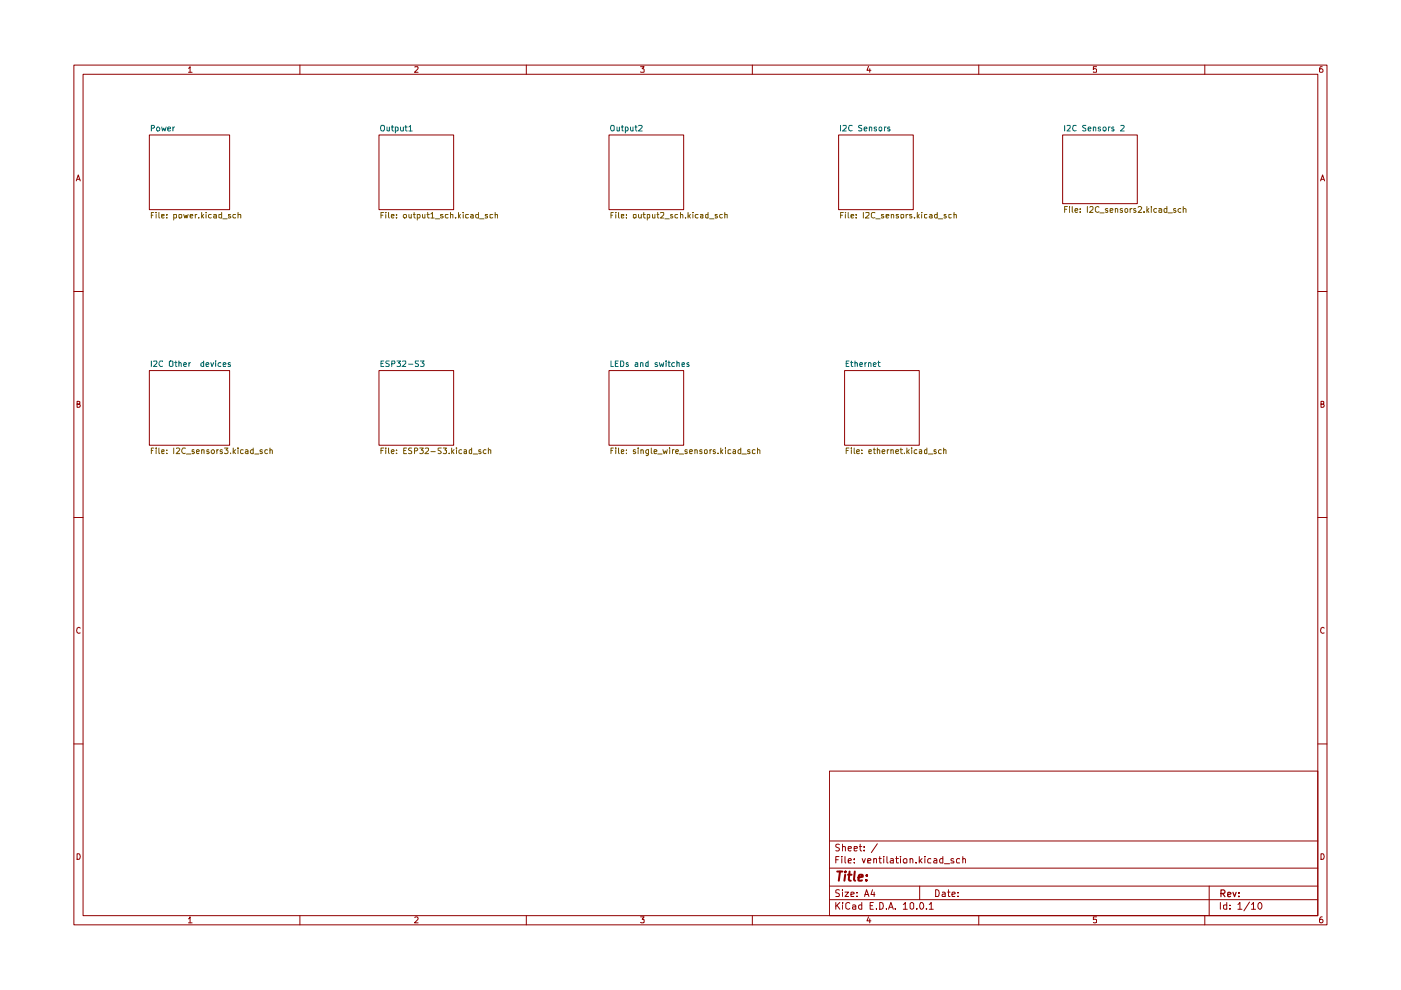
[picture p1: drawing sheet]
<svg xmlns="http://www.w3.org/2000/svg" width="297mm" height="210mm" viewBox="0 0 297 210" stroke-linecap="round" stroke-linejoin="round" font-family="sans-serif">
<g fill="none" stroke="#910000" stroke-width=".21">
<path d="M15.7 13.8h265.6v182.3h-265.6zM17.6 15.7h261.8v178.4h-261.8zM40 14.5l.3-.4v1.2M40 15.3h.7M63.6 13.8v1.9M88 14.2l.6-.1v.4l-.7 .8h.7M111.6 13.8v1.9M135.8 14.1h.8l-.5 .5 .5 .1v.5h-.8M159.5 13.8v1.9M184.1 14.1l-.3 .8h.9M184.4 14.6v.7M207.5 13.8v1.9"/>
<path d="M232.5 14.1h-.7v.6l.2-.1 .5 .1-.1 .6-.6-.1M255.4 13.8v1.9M280.3 14.1l-.4 .1a.94 .94 0 0 0 0 1.1h.4l.2-.1v-.4l-.3-.2h-.2l-.3 .2M16.2 38.4l.4-1.3 .4 1.3M16.3 38h.6M280 38.4l.4-1.3 .4 1.3M280.1 38h.6M15.7 61.8h1.9M279.4 61.8h1.9M16.3 85.7l.6-.1v-.4l-.6-.1v1.3h.5l.2-.5-.3-.2M280.1 85.7l.6-.1v-.4l-.6-.1v1.3l.6-.1 .1-.4-.3-.2M15.7 109.7h1.9"/>
<path d="M279.4 109.7h1.9M17 133.2l-.2-.2a.65 .65 0 0 0-.5 .6 .65 .65 0 0 0 .5 .7l.2-.1M280.8 133.2l-.3-.2a.65 .65 0 0 0-.5 .6 .65 .65 0 0 0 .5 .7l.3-.1M15.7 157.7h1.9M279.4 157.7h1.9M175.9 163.5h103.5v30.6h-103.5zM175.9 178.3h103.5M178 179.1l-.5-.1-.3 .2v.3l.8 .5-.3 .4-.5-.1M178.6 179.6l.6-.1v.9M178.6 179v1.4M179.8 179.9l.7-.1-.1-.3h-.5l-.1 .2 .1 .6h.5M181.1 179.9l.7-.1-.1-.3h-.6v.8h.6"/>
<path d="M182.2 179.5h.5M182.4 179v1.2l.3 .2M183.2 179.5v.2M186 178.9l-1.3 1.9M16.3 181a.66 .66 0 0 1 .7 .5 .66 .66 0 0 1-.2 .7h-.5zM40 194.8l.3-.4v1.3M40 195.7h.7M63.6 194.1v2M88 194.6l.4-.2 .2 .4-.7 .9h.7M111.6 194.1v2M135.8 194.4h.8l-.5 .5 .5 .1v.6h-.8M159.5 194.1v2"/>
<path d="M175.9 190.8h103.5M175.9 187.9h103.5M175.9 184.1h103.5M177.2 191.3v1.5M177.2 182.3h.5M177.5 191.9l.6 .9M177.9 181.6h-.7v1.4M178 188.7h-.7v.6a.53 .53 0 0 1 .5 .2 .53 .53 0 0 1 .1 .6h-.7M178.1 191.3l-.9 .9M178.5 181.6v.1M178.5 182v1M178.6 191.3v.2"/>
<path d="M178.6 188.6v.2M178.6 189.1v1M178.6 191.9v.9M179.2 189.1h.7l-.7 1h.7M179.2 181.6v1.2l.1 .2M179.8 182.5l.7-.1-.2-.4-.4 .1-.1 .7 .1 .2h.5M180.2 191.5l-.5-.2-.4 .4 .1 .9 .3 .2 .5-.2M180.4 189.7l.7-.2-.1-.3h-.6v.9h.6M180.8 191.9h.4l.2 .1v.8M181.1 182.9v.1M181.1 182.1v.2M181.4 192.2l-.6 .1v.4h.6"/>
<path d="M181.7 190v.1M181.7 189.2v.1M182.7 191.9h-.4l-.3 .2v.4l.3 .3 .4-.1M182.7 191.3v1.5M182.8 182l.3 1 .4-1M183.2 180.3v.1M183.3 190.1l.4-1.5 .5 1.5M183.4 189.7h.7M184 182.5l.7-.1-.1-.3h-.6v.9h.6M184.1 194.4l-.3 .8h.9M184.4 194.8v.9M184.5 192h.5"/>
<path d="M185 188.6l-.3 1.1h.8M185.2 191.3h-.7v1.5h.7M185.3 182.2l.1-.2 .4 .1v.9M185.3 182v1M185.3 189.1v1M185.8 192.6v.2M186.4 182h.5M186.5 191.3l.7 .2v1.1l-.3 .2h-.4zM186.5 181.6v1.2l.1 .2h.3M187.4 181.6v.1M187.4 182v1M188 192.6v.2"/>
<path d="M188 181.6v1.2l.3 .2M188.4 192.8l.5-1.5 .5 1.5M188.6 192.4h.6M188.8 182.1h.6v.9h-.6l-.1-.4 .7-.2M189.8 192.6v.2M189.9 182h.6M190.1 181.6v1.2l.1 .2h.3M190.9 181.6v.1M190.9 182v1M191.5 191.8l.4-.5v1.5M191.5 182.3a.45 .45 0 0 1 .8-.1l-.1 .8h-.5zM191.5 192.8h.9"/>
<path d="M193 191.6l.3-.3 .4 .3v.9l-.3 .3-.4-.3zM193 182.2l.1-.2 .4 .1v.9M193 182v1M194.2 182.9v.1M194.4 192.6v.2M194.9 181.6v1.4M195 187.9v2.9M195.1 182.5l.4 .5M195.2 191.4l.1-.1a.76 .76 0 0 1 .5 .8 .76 .76 0 0 1-.5 .7 .97 .97 0 0 1-.1-1.4zM195.5 182l-.6 .6M196.1 181.6v.1M196.1 182v1"/>
<path d="M196.4 192.6v.2M197 191.8l.4-.5v1.5M197 192.8h.9M197.4 182.1l-.5-.1-.2 .3 .1 .7h.6M198 182.1l.4-.1 .2 .3v.7h-.6v-.4l.6-.2M198.4 188.6a.8 .8 0 0 1 .8 .6 .8 .8 0 0 1-.3 .9h-.5zM199.8 189.2l.4-.1 .2 .2v.8h-.6l-.1-.4 .7-.2M199.9 181.6v1.4h-.5l-.2-.7 .3-.3 .4 .1M200.2 183.1h1.1M200.9 189.1h.5M201.1 188.6v1.3l.1 .2h.2M201.8 189.7l.7-.2-.1-.4h-.4l-.2 .2v.6l.1 .2h.5"/>
<path d="M202.2 182.1a.36 .36 0 0 0-.6 .2l.7 .4-.1 .3h-.6M203.1 190v.1M203.1 189.2v.1M203.5 182.1l-.5-.1-.2 .3 .1 .7h.6M204.1 182.2v-.1a.36 .36 0 0 1 .6 .2v.7M204.1 181.6v1.4M207.5 194.1v2M232.5 194.4h-.7v.6h.7v.6h-.7M255.4 194.1v2M256.4 187.9v6.2M258.7 191.3v1.5M260.1 191.9h-.7v.7l.3 .2 .4-.1"/>
<path d="M260.1 191.3v1.5M260.8 192.6v.2M260.8 191.9v.1M262.5 191.8l.4-.5v1.5M262.5 192.8h.8M264.9 191.3l-1.2 1.8M265.3 191.8l.5-.5v1.5M265.3 192.8h.9M267 191.3a.76 .76 0 0 1 .6 .8 .76 .76 0 0 1-.6 .7 .89 .89 0 0 1 0-1.5zM280.1 181a.66 .66 0 0 1 .6 .5 .66 .66 0 0 1-.2 .7h-.4zM280.3 194.4a.72 .72 0 0 0-.5 .5 .72 .72 0 0 0 .2 .8l.4-.1a.42 .42 0 0 0 0-.6 .42 .42 0 0 0-.6 0l-.1 .2"/>
</g>
<path d="M258.9 189.4h.7l.1-.5-.2-.2h-.6v1.4M259.2 189.4l.5 .7M260.3 189.7l.7-.2-.1-.2h-.6v.7h.6M261.4 189.2l.3 .9 .4-.9M262.7 190v.1M262.7 189.3v.1" fill="none" stroke="#910000" stroke-width=".25"/>
<path d="M177.5 184.8h1.1M178.1 184.8l-.3 1.9M179.2 185.5l-.2 1.2M179.3 184.8l-.2 .1 .1 .1 .1-.2-.1 .2M179.8 185.5h.8M180.1 184.8l-.1 1.7 .4 .2M181.2 184.8l-.1 1.7 .2 .2M182 186.1l.9-.2v-.4h-.6l-.2 .2-.1 .9h.8M183.7 186.6v.1M183.8 185.5v.2" fill="none" stroke="#910000" stroke-width=".42"/>
<g fill="#fff">
<path d="M31.7 78.6h17v15.8h-17z"/>
<path d="M80.3 28.6h15.9v15.9h-15.9z"/>
<path d="M31.7 28.6h17v15.9h-17z"/>
<path d="M80.3 78.6h15.9v15.8h-15.9z"/>
<path d="M179.1 78.6h15.8v15.8h-15.8z"/>
<path d="M129.1 78.6h15.8v15.8h-15.8z"/>
<path d="M177.8 28.6h15.8v15.9h-15.8z"/>
<path d="M129.1 28.6h15.8v15.9h-15.8z"/>
<path d="M225.3 28.6h15.8v14.6h-15.8z"/>
</g>
<path d="M31.7 28.6h17v15.8h-17zM80.3 28.6h15.9v15.8h-15.9zM129.1 28.6h15.8v15.8h-15.8zM177.8 28.6h15.8v15.8h-15.8zM225.3 28.6h15.8v14.6h-15.8zM31.7 78.6h17v15.8h-17zM80.3 78.6h15.9v15.8h-15.9zM129.1 78.6h15.8v15.8h-15.8zM179.1 78.6h15.8v15.8h-15.8z" fill="none" stroke="#910000" stroke-width=".21"/>
<g fill="none" stroke="#006665" stroke-width=".21">
<path d="M32.1 27.2l.6-.1 .1-.3-.2-.2h-.5v1.2M33.2 27.2l.4-.3 .3 .3-.1 .5h-.5zM34.3 26.9l.2 .9 .2-.6 .3 .6 .2-.9M35.6 27.3h.6v-.3l-.5-.1-.1 .2v.5l.1 .2 .5-.1M36.7 26.9v.9M37 26.9l-.3 .3M82 26.9v.7l.2 .2 .3-.1M82.5 26.9v.9M83 26.9h.5M83.1 26.6v1l.4 .2M83.8 27l.4-.1 .2 .2v.6h-.6M83.8 26.9v1.3"/>
<path d="M84.9 26.9v.7l.2 .2 .4-.1M85.5 26.9v.9M85.9 26.9h.5M86 26.6v1l.4 .2M86.7 26.9l.3-.3v1.2M86.7 27.8h.7M129.6 26.6h.4l.2 .2v.8l-.5 .2a.86 .86 0 0 1-.1-1.2zM130.8 26.9v.8h.5M131.3 26.9v.9M131.7 26.9h.5M131.9 26.6v1.1l.3 .1M132.6 27l.3-.1 .3 .3-.1 .5h-.5"/>
<path d="M132.6 26.9v1.3M133.7 26.9v.7l.2 .2 .3-.1M134.2 26.9v.9M134.6 26.9h.4M134.8 26.6v1l.2 .2M135.4 26.7l.6-.1 .1 .2v.3l-.7 .7h.7M178.2 26.6v1.2M178.7 26.7l.6-.1 .1 .5-.8 .7h.8M180.7 26.7l-.5-.1a.61 .61 0 0 0-.3 .8 .61 .61 0 0 0 .8 .3M182.7 26.6h-.5l-.2 .2 .2 .3 .5 .2v.4h-.7M183.2 27.3h.6l-.2-.4-.4 .2v.5l.2 .2 .3-.1M184.3 27.1l.2-.2 .3 .2v.7"/>
<path d="M184.3 26.9v.9M185.8 27l-.3-.1-.2 .2 .1 .2 .4 .1v.3h-.5M186.4 27l.4-.1 .1 .2v.6h-.5zM187.5 26.9v.9M187.9 26.9l-.4 .3M188.6 27h-.4v.3h.4l.1 .3-.1 .2-.4-.1M225.7 26.6v1.2M226.2 26.7h.7v.4l-.7 .7h.7M228.2 26.7l-.5-.1a.61 .61 0 0 0-.3 .8 .61 .61 0 0 0 .8 .3M230.2 26.6h-.5l-.2 .2 .2 .3 .5 .2v.4h-.7M230.7 27.3h.6l-.2-.4-.4 .2v.5l.2 .2 .3-.1M231.8 27.1l.2-.2 .3 .2v.7"/>
<path d="M231.8 26.9v.9M233.3 27l-.3-.1-.2 .2 .1 .2 .4 .1v.3h-.5M233.9 27l.4-.1 .2 .3-.1 .5h-.5zM235 26.9v.9M235.4 26.9l-.4 .3M236.1 27l-.2-.1-.2 .3 .5 .4-.1 .2-.4-.1M237.7 26.7l.5-.1 .1 .3-.7 .9h.7M32.1 76.5v1.2M32.6 76.6l.6-.1 .1 .4-.8 .8h.8M34.5 76.6l-.5-.1a.66 .66 0 0 0-.3 .7 .66 .66 0 0 0 .6 .5l.2-.1M35.9 76.7l.2-.2h.4l.2 .2v.9l-.3 .1-.5-.1zM37 76.9h.5"/>
<path d="M37.3 76.5v1.1l.2 .1M37.9 77l.2-.1 .3 .1v.7M37.9 76.5v1.2M38.9 77.3l.6-.1-.1-.3-.5 .1v.6l.2 .1 .4-.1M40 76.9v.8M40.4 76.9l-.4 .2M43.2 77l-.4-.1-.2 .2 .1 .5h.5M43.2 76.5v1.2M43.7 77.3l.6-.1-.2-.3-.4 .1v.6l.2 .1 .3-.1M44.7 76.9l.3 .8 .3-.8M45.7 76.5v.1M45.7 76.9v.8"/>
<path d="M46.8 77l-.3-.1-.3 .2 .1 .5h.5M47.3 77.3l.6-.1-.1-.3-.5 .1v.6h.5M48.9 77l-.4-.1-.2 .1 .2 .3 .4 .1v.2h-.6M80.8 77h.4M81.4 76.5h-.6v1.2h.6M82.5 76.5h-.5l-.2 .2 .2 .3 .5 .2v.4h-.7M83.1 77.1l.6-.1v-.5h-.6v1.2M84.2 76.5h.7l-.4 .5 .4 .2-.1 .4h-.6M85.3 76.6l.6-.1 .1 .5-.7 .7h.7M86.6 77.2h.9M88.7 76.5l-.6 .1v.4l.6 .4-.2 .3-.4-.1M89.2 76.5h.7l-.4 .5 .4 .2-.1 .4h-.6"/>
<path d="M129.5 76.5v1.2h.5M130.5 77h.4M131.1 76.5h-.6v1.2h.6M131.6 76.5h.5l.1 .3v.6l-.3 .3h-.3zM133.2 77l-.3-.1-.1 .2 .5 .5-.2 .1-.3-.1M134.7 77h.5v.7M135.2 77.2l-.6 .2 .3 .3 .3-.1M135.8 77l.2-.1 .3 .1v.7M135.8 76.9v.8M137.4 77l-.3-.1-.2 .1v.6h.5M137.4 76.5v1.2M139.4 77l-.3-.1-.2 .2 .4 .2 .1 .3-.1 .1-.4-.1"/>
<path d="M139.8 76.9l.2 .8 .3-.6 .2 .6 .2-.8M141.2 76.5v.1M141.2 76.9v.8M141.6 76.9h.5M141.8 76.5v1.1l.3 .1M143 77l-.3-.1-.3 .2 .1 .5h.5M143.5 77l.2-.1 .3 .1v.7M143.5 76.5v1.2M144.6 77.3l.5-.1v-.2h-.5v.6h.5M146 77l-.2-.1-.2 .2 .5 .5-.1 .1-.4-.1M179.4 77h.4M180 76.5h-.6v1.2h.6"/>
<path d="M180.3 76.9h.5M180.5 76.5v1.1l.3 .1M181.3 77l.1-.1 .4 .1v.7M181.3 76.5v1.2M182.3 77.3l.6-.1-.2-.3-.4 .1v.6l.2 .1 .3-.1M183.4 76.9v.8M183.7 76.9l-.3 .2M184.1 77l.2-.1 .4 .1v.7M184.1 76.9v.8M185.2 77.3l.6-.1-.2-.3-.4 .1v.6l.1 .1 .4-.1M186.1 76.9h.5M186.3 76.5v1.1l.3 .1"/>
<circle cx="81.1" cy="27.1" r=".57"/>
</g>
<g fill="none" stroke="#765500" stroke-width=".21">
<path d="M32.1 45.6h.3M32.6 45h-.5v1.2M33.1 45v.1M33.1 45.5v.7M33.7 45v1.1l.2 .1M34.3 45.8l.5-.1v-.2h-.5v.6h.5M35.4 46.1v.1M35.4 45.5v.1M36.8 46.1h.6l-.1-.6h-.5v1.2M37.9 45.6l.5-.1 .1 .6h-.6zM38.9 45.5l.3 .7 .3-.6 .1 .6 .3-.7M40.3 45.8l.6-.1-.1-.2h-.4l-.1 .1v.5l.2 .1 .3-.1"/>
<path d="M41.4 45.5v.7M41.7 45.5h-.2l-.1 .1M42.2 46.1v.1M42.8 45v1.2M42.8 45.8l.4 .4M43.2 45.5l-.4 .4M43.7 45v.1M43.7 45.5v.7M44.8 45.5h-.4l-.2 .1 .1 .5h.5M45.3 45.5h.5l.1 .7M45.9 45.7l-.6 .1v.3h.6M47 45.5l-.6 .1v.5h.6"/>
<path d="M47 45v1.2M47.2 46.4h1M48.9 45.5h-.5v.3h.4l.1 .3-.1 .1-.4-.1M50 45.5h-.5l-.1 .1v.5h.6M50.5 45.6l.5-.1 .1 .7M50.5 45v1.2M80.8 45.6h.4M81.4 45h-.6v1.2M81.8 45v.1M81.8 45.5v.7M82.4 45v1.1l.1 .1M83 45.8l.6-.1-.1-.2h-.4l-.1 .1v.5l.1 .1 .4-.1"/>
<path d="M84.1 46.1v.1M84.1 45.5v.1M85.5 45.6l.2-.1h.3l.2 .1-.1 .5h-.5zM86.7 45.5v.6l.2 .1 .3-.1M87.2 45.5v.7M87.6 45.5h.5M87.8 45v1.1l.3 .1M88.5 46.1a.36 .36 0 0 0 .6-.1l-.1-.5h-.5v1.2M89.6 45.5v.6l.1 .1 .4-.1M90.1 45.5v.7M90.5 45.5h.5M90.7 45v1.1l.3 .1"/>
<path d="M91.4 45.4l.3-.4v1.2M91.4 46.2h.6M92.3 46.4h.9M93.9 45.5h-.4l-.1 .1 .6 .5-.3 .1-.3-.1M95 45.5h-.5l-.1 .1 .1 .5h.5M95.5 45.6l.5-.1v.7M95.5 45v1.2M96.6 46.1v.1M97.2 45v1.2M97.3 45.8l.3 .4M97.6 45.5l-.4 .4M98.2 45v.1"/>
<path d="M98.2 45.5v.7M99.3 45.5l-.6 .1v.5h.6M99.8 45.5h.4l.1 .7M100.3 45.7l-.5 .1-.1 .2 .2 .2 .4-.1M101.4 45.5h-.5l-.1 .1 .1 .5h.5M101.4 45v1.2M101.7 46.4h.9M103.4 45.5h-.4l-.1 .1 .1 .2 .4 .1v.2h-.5M104.5 45.5l-.6 .1v.5h.6M105 45.6l.4-.1 .1 .7M105 45v1.2M129.5 45.6h.4"/>
<path d="M130 45h-.5v1.2M130.6 45v.1M130.6 45.5v.7M131.1 45v1.1l.2 .1M131.7 45.8l.5-.1v-.2h-.5v.6h.5M132.8 46.1v.1M132.8 45.5v.1M134.3 45.6h.6v.5h-.6zM135.4 45.5v.6l.2 .1 .4-.1M136 45.5v.7M136.3 45.5h.5M136.5 45v1.1l.3 .1"/>
<path d="M137.2 46.1h.6l-.1-.6h-.5v1.2M138.3 45.5v.6h.6M138.9 45.5v.7M139.3 45.5h.4M139.4 45v1.1l.3 .1M140 45.1h.7v.5l-.7 .6h.7M141 46.4h.9M142.6 45.5h-.4v.1l.5 .5-.2 .1-.3-.1M143.7 45.5h-.4l-.2 .1 .1 .5h.5M144.3 45.6l.4-.1 .1 .7M144.3 45v1.2M145.4 46.1v.1"/>
<path d="M145.9 45v1.2M146 45.8l.4 .4M146.4 45.5l-.5 .4M146.9 45v.1M146.9 45.5v.7M148 45.5h-.4l-.2 .1 .1 .5h.5M148.5 45.5h.5v.7M149 45.7l-.5 .1v.3h.5M150.1 45.5l-.5 .1v.5h.5M150.1 45v1.2M150.5 46.4h.9M152.1 45.5h-.5v.3h.4l.1 .3-.1 .1-.4-.1"/>
<path d="M153.2 45.5h-.5l-.1 .1 .1 .5h.5M153.7 45.6l.5-.1v.7M153.7 45v1.2M178.2 45.6h.4M178.8 45h-.6v1.2M179.2 45v.1M179.2 45.5v.7M179.8 45v1.1l.2 .1M180.4 45.8l.6-.1-.1-.2h-.4l-.1 .1v.5l.2 .1 .3-.1M181.5 46.1v.1M181.5 45.5v.1M183 45v1.2"/>
<path d="M183.6 45.1l.5-.1 .1 .6-.7 .6h.7M185.5 45.1l-.6-.1-.2 .3v.7a.55 .55 0 0 0 .8 .1M185.7 46.4h.9M187.4 45.5h-.5v.1v.2l.5 .1v.2h-.5M187.9 45.8l.6-.1-.1-.2h-.5v.6h.5M189 45.6l.4-.1 .1 .7M189 45.5v.7M190.5 45.5h-.4l-.1 .1 .1 .2 .4 .1v.2h-.5M191 45.6h.6v.5h-.6zM192.1 45.5v.7M192.5 45.5l-.4 .1M193.3 45.5h-.4v.3h.3l.2 .3-.2 .1-.3-.1"/>
<path d="M193.9 46.1v.1M194.5 45v1.2M194.6 45.8l.3 .4M194.9 45.5l-.4 .4M195.4 45v.1M195.4 45.5v.7M196.5 45.5l-.5 .1v.5h.5M197.1 45.5h.4l.1 .7M197.6 45.7l-.5 .1-.1 .2 .2 .2 .4-.1M198.7 45.5h-.5l-.1 .5a.36 .36 0 0 0 .6 .1M198.7 45v1.2M199 46.4h.9"/>
<path d="M200.6 45.5h-.4v.1l.5 .5-.2 .1-.3-.1M201.7 45.5l-.5 .1v.5h.5M202.3 45.6l.4-.1 .1 .7M202.3 45v1.2M225.7 44.4h.4M226.3 43.8h-.6v1.2M226.7 43.8v.1M226.7 44.2v.8M227.3 43.8v1.1l.2 .1M227.9 44.6l.6-.1-.2-.3-.4 .2v.5l.2 .1h.3M229 44.9v.1M229 44.3v.1"/>
<path d="M230.5 43.8v1.2M231.1 43.9l.1-.1h.4l.1 .1v.5l-.7 .6h.7M233 43.9l-.3-.1-.5 .3 .1 .8 .4 .1 .3-.1M233.2 45.1h.9M234.9 44.3l-.4-.1-.1 .2 .1 .2 .4 .1v.3h-.5M235.4 44.6l.6-.1-.2-.3-.4 .1v.7h.5M236.5 44.4l.1-.2 .4 .2v.6M236.5 44.2v.8M238 44.3l-.3-.1-.2 .2 .2 .2 .3 .1v.3h-.5M238.5 44.4l.3-.2 .3 .2v.5l-.2 .1-.4-.1zM239.6 44.2v.8M240 44.2l-.4 .2"/>
<path d="M240.8 44.3h-.4v.2l.3 .1 .2 .3-.2 .1h-.3M241.3 43.9l.2-.1h.3l.3 .2-.1 .4-.7 .6h.8M242.6 44.9v.1M243.2 43.8v1.2M243.2 44.5l.4 .5M243.6 44.2l-.4 .5M244.1 43.8v.1M244.1 44.2v.8M245.2 44.3l-.3-.1-.3 .2v.4l.3 .2h.3M245.7 44.3l.4-.1 .2 .2v.6M246.3 44.5l-.6 .1v.4h.6M247.4 44.3l-.4-.1-.2 .2v.5l.2 .1h.4"/>
<path d="M247.4 43.8v1.2M247.6 45.1h1M249.3 44.3h-.5v.2l.4 .1 .1 .3-.1 .1h-.4M250.4 44.3l-.4-.1-.2 .2v.4l.2 .2h.4M250.9 44.4l.1-.2 .5 .2v.6M250.9 43.8v1.2M32.1 95.5h.3M32.6 95h-.5v1.2M33.1 95v.1M33.1 95.3v.9M33.7 95v1.1l.2 .1M34.3 95.8l.5-.1v-.3h-.5v.7h.5"/>
<path d="M35.4 96.1v.1M35.4 95.4v.1M36.8 95v1.2M37.4 95.1l.5-.1 .2 .3-.8 .9h.8M39.3 95.1l-.5-.1a.61 .61 0 0 0-.2 .8 .61 .61 0 0 0 .7 .3M39.5 96.3h1M41.1 95.4h-.4v.4h.4l.1 .2-.1 .2-.4-.1M41.7 95.8l.5-.1-.1-.4-.4 .2v.5l.1 .2 .4-.1M42.8 95.5l.1-.2 .4 .1v.8M42.8 95.3v.9M44.3 95.4h-.4v.4h.3l.2 .2-.2 .2-.3-.1M44.8 95.6l.4-.3 .3 .3-.1 .5h-.5z"/>
<path d="M46 95.3v.9M46.3 95.3l-.3 .3M47.2 95.4l-.4-.1-.1 .2v.3h.5v.3h-.5M47.6 95h.7l-.4 .4 .4 .1v.6h-.7M48.9 96.1v.1M49.4 95v1.2M49.5 95.8l.5 .4M50 95.3l-.6 .5M50.5 95v.1M50.5 95.3v.9M51.6 95.4h-.5l-.1 .5a.36 .36 0 0 0 .6 .2M52.1 95.4l.3-.1 .2 .2v.7"/>
<path d="M52.6 95.7l-.5 .1-.1 .1 .2 .3 .4-.1M53.7 95.4l-.4-.1-.2 .3 .1 .5h.5M53.7 95v1.2M54 96.3h.9M55.6 95.4l-.3-.1-.2 .2 .1 .3h.4v.3h-.5M56.7 95.4h-.5l-.1 .5a.36 .36 0 0 0 .6 .2M57.2 95.5l.2-.2 .3 .2v.7M57.2 95v1.2M80.8 95.5h.4M81.4 95h-.6v1.2M81.8 95v.1M81.8 95.3v.9"/>
<path d="M82.4 95v1l.1 .2M83 95.8l.6-.1-.2-.4-.4 .2v.5l.1 .2 .4-.1M84.1 96.1v.1M84.1 95.4v.1M85.6 95.5h.4M86.2 95h-.6v1.2h.6M87.3 95h-.5l-.2 .2 .2 .3 .5 .3v.3h-.7M87.9 95.6l.6-.1 .1-.3-.2-.2h-.5v1.2M89 95h.7l-.4 .4 .4 .1v.6h-.7M90.2 95.1l.6-.1v.5l-.7 .7h.7M91.4 95.8h.9M93.6 95l-.7 .1v.3l.7 .4-.3 .4-.4-.1"/>
<path d="M94 95h.7l-.4 .4 .4 .1v.6h-.7M95.2 96.1v.1M95.8 95v1.2M95.9 95.8l.4 .4M96.3 95.3l-.5 .5M96.8 95v.1M96.8 95.3v.9M97.9 95.4l-.4-.1-.2 .3 .1 .5h.5M98.4 95.4h.5v.8M98.9 95.7l-.5 .1v.3h.5M100 95.4l-.3-.1-.2 .2v.6h.5M100 95v1.2"/>
<path d="M100.3 96.3h1M101.9 95.4h-.4v.4h.4l.1 .2-.1 .2-.4-.1M103 95.4l-.3-.1-.3 .3 .1 .5h.5M103.5 95.5l.2-.2 .4 .1v.8M103.5 95v1.2M129.5 95.5h.4M130 95h-.5v1.2M130.6 95v.1M130.6 95.3v.9M131.1 95v1.1l.2 .1M131.7 95.8l.5-.1v-.3h-.5v.7h.5M132.8 96.1v.1"/>
<path d="M132.8 95.4v.1M134.7 95.4h-.4v.4h.3l.2 .2-.2 .2-.3-.1M135.3 95v.1M135.3 95.3v.9M135.9 95.5l.2-.2 .3 .2v.7M135.9 95.3v.9M137.5 95.3v1.1l-.3 .2-.2-.1M137.5 95.4l-.3-.1-.3 .3 .1 .5h.5M138.1 95v1l.2 .2M138.7 95.8l.6-.1-.2-.4-.4 .1v.7h.5M139.4 96.3h1M140.5 95.3l.3 .9 .3-.6 .2 .6 .2-.9"/>
<path d="M142 95v.1M142 95.3v.9M142.6 95.3v.9M142.9 95.3l-.3 .3M143.3 95.8l.5-.1-.1-.4-.4 .2v.5l.1 .2 .4-.1M144 96.3h.9M145.7 95.4l-.3-.1-.2 .2 .1 .3h.4v.3h-.5M146.2 95.8l.6-.1-.2-.4-.4 .1v.7h.5M147.3 95.5l.2-.2 .3 .2v.7M147.3 95.3v.9M148.8 95.4l-.3-.1-.2 .2 .1 .3h.4v.3h-.5M149.4 95.5l.4-.2 .1 .2v.6h-.5z"/>
<path d="M150.5 95.3v.9M150.9 95.3l-.4 .3M151.6 95.4h-.4v.4h.4l.1 .2-.1 .2-.4-.1M152.2 96.1v.1M152.8 95v1.2M152.9 95.8l.3 .4M153.2 95.3l-.4 .5M153.8 95v.1M153.8 95.3v.9M154.9 95.4l-.4-.1-.2 .2v.6h.6M155.4 95.4l.4-.1 .2 .2v.7M156 95.7l-.6 .1v.1l.1 .3 .5-.1"/>
<path d="M157.1 95.4l-.4-.1-.2 .3v.5h.6M157.1 95v1.2M157.3 96.3h.9M159 95.4l-.3-.1-.2 .2 .1 .3h.4v.3h-.5M160.1 95.4l-.4-.1-.2 .2v.6h.6M160.6 95.5l.2-.2 .3 .2v.7M160.6 95v1.2M179.4 95.5h.4M180 95h-.6v1.2M180.5 95v.1M180.5 95.3v.9M181.1 95v1.1l.2 .1"/>
<path d="M181.6 95.8l.6-.1v-.3l-.4-.1-.2 .2v.5l.2 .2 .4-.1M182.7 96.1v.1M182.7 95.4v.1M184.2 95.8l.5-.1v-.3h-.5v.7h.5M185.2 95.3h.4M185.3 95v1.1l.3 .1M186 95.5l.2-.2 .3 .2v.7M186 95v1.2M187 95.8l.6-.1-.1-.4-.5 .2v.5l.2 .2 .3-.1M188.1 95.3v.9M188.5 95.3l-.4 .3M188.9 95.5l.2-.2 .3 .1v.8"/>
<path d="M188.9 95.3v.9M189.9 95.8l.6-.1v-.3l-.4-.1-.2 .2v.5l.2 .2 .4-.1M190.8 95.3h.5M191 95v1l.3 .2M191.8 96.1v.1M192.3 95v1.2M192.4 95.8l.4 .4M192.8 95.3l-.5 .5M193.3 95v.1M193.3 95.3v.9M194.4 95.4l-.3-.1-.3 .3 .1 .5h.5M194.9 95.4h.5v.8"/>
<path d="M195.4 95.7l-.5 .1v.3h.5M196.5 95.4l-.3-.1-.2 .2v.6h.5M196.5 95v1.2M196.8 96.3h1M198.5 95.4h-.5v.4h.4l.1 .2-.1 .2-.4-.1M199.6 95.4l-.4-.1-.2 .3 .1 .5h.5M200.1 95.5l.1-.2 .4 .1v.8M200.1 95v1.2"/>
</g>
</svg>
